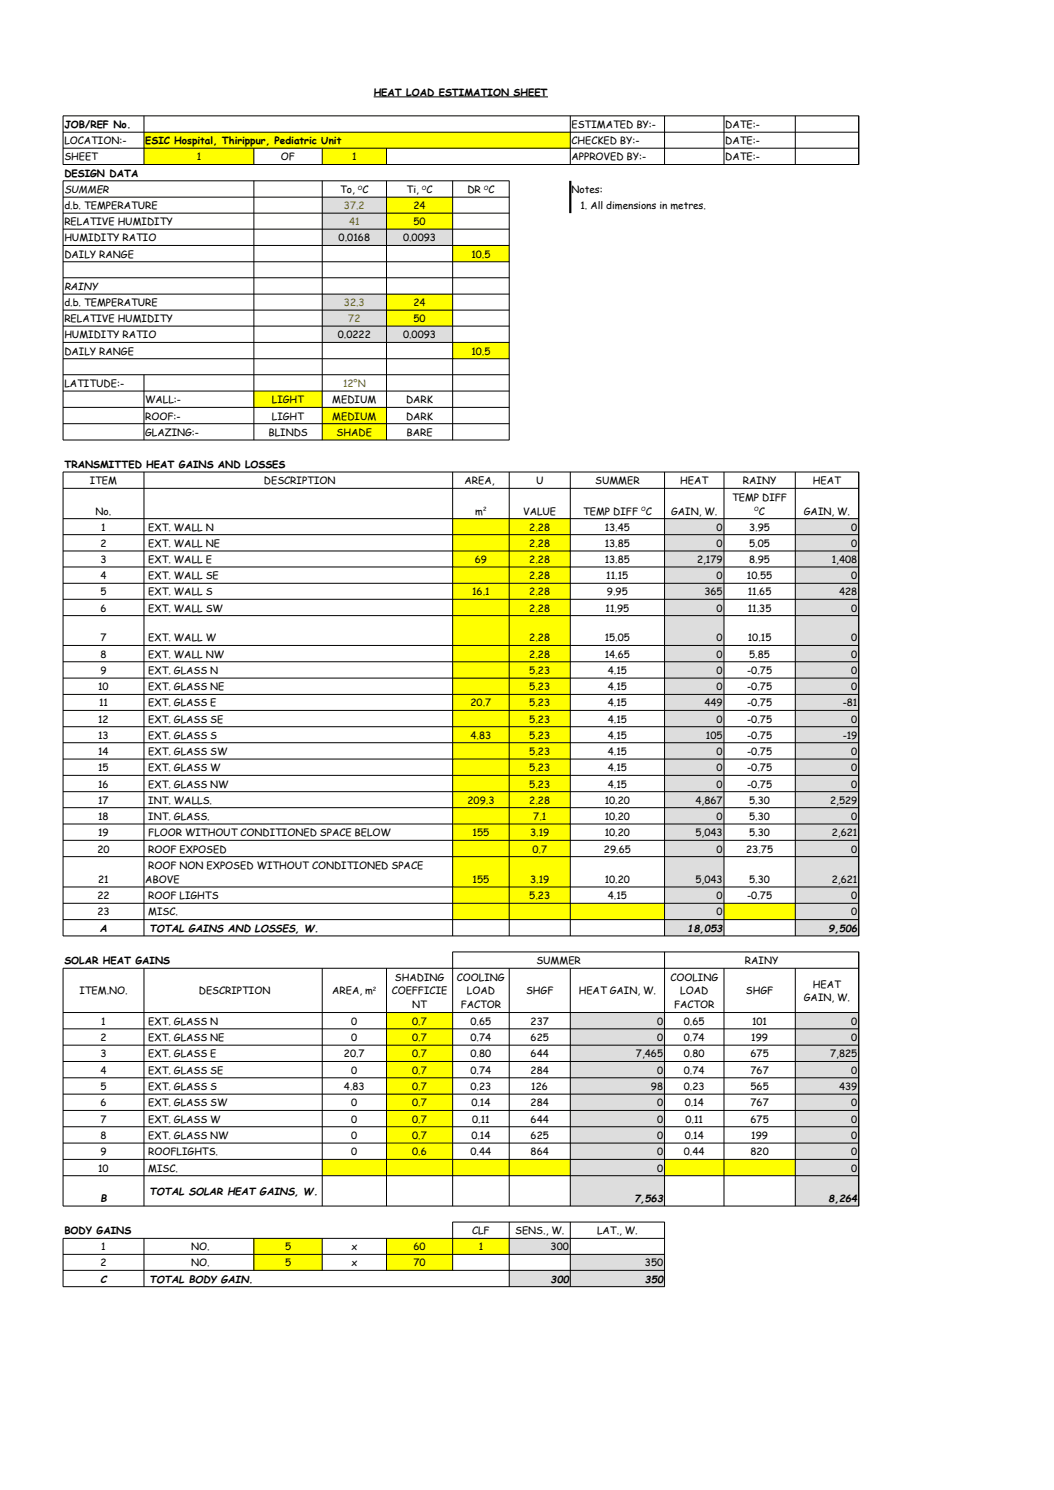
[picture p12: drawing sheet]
<svg xmlns="http://www.w3.org/2000/svg" width="297mm" height="420mm" viewBox="0 0 297 420" stroke-linecap="round" stroke-linejoin="round" font-family="sans-serif">
<defs><g id="words">
<g font-size="2.8">
<text x="105.3" y="27">HEAT LOAD ESTIMATION SHEET</text>
<text x="18.1" y="36.1">JOB/REF No.</text>
<text x="18.1" y="40.6">LOCATION:-</text>
<text x="40.9" y="40.7">ESIC Hospital, Thirippur, Pediatric Unit</text>
<text x="161" y="36.1">ESTIMATED BY:-</text>
<text x="161" y="40.6">CHECKED BY:-</text>
<text x="204.4" y="36.1">DATE:-</text>
<text x="204.4" y="40.6">DATE:-</text>
<text x="18.1" y="45.2">SHEET</text>
<text x="55.4" y="45.2">1</text>
<text x="79.2" y="45.2">OF</text>
<text x="99.2" y="45.2">1</text>
<text x="161" y="45.2">APPROVED BY:-</text>
<text x="204.4" y="45.2">DATE:-</text>
<text x="18.1" y="49.8">DESIGN DATA</text>
<text x="18.1" y="54.4">SUMMER</text>
<text x="18.1" y="58.9">d.b. TEMPERATURE</text>
<text x="95.9" y="54.4">To,</text>
<text x="102.2" y="54.4">C</text>
<text x="114.6" y="54.4">Ti,</text>
<text x="116.5" y="58.9">24</text>
<text x="120.2" y="54.4">C</text>
<text x="131.7" y="54.4">DR</text>
<text x="137.7" y="54.4">C</text>
<text x="161" y="54.4">Notes:</text>
<text x="163.6" y="58.9">1. All dimensions in metres.</text>
<text x="18.1" y="63.4">RELATIVE HUMIDITY</text>
<text x="116.5" y="63.4">50</text>
<text x="18.1" y="68.1">HUMIDITY RATIO</text>
<text x="95.4" y="68.1">0.0168</text>
<text x="113.6" y="68.1">0.0093</text>
<text x="18.1" y="72.6">DAILY RANGE</text>
<text x="132.8" y="72.6">10.5</text>
<text x="18.1" y="81.7">RAINY</text>
<text x="18.1" y="86.2">d.b. TEMPERATURE</text>
<text x="116.5" y="86.2">24</text>
<text x="18.1" y="90.8">RELATIVE HUMIDITY</text>
<text x="18.1" y="95.4">HUMIDITY RATIO</text>
<text x="95.2" y="95.4">0.0222</text>
<text x="113.6" y="95.4">0.0093</text>
<text x="116.5" y="90.8">50</text>
<text x="18.1" y="100">DAILY RANGE</text>
<text x="132.8" y="100">10.5</text>
<text x="18.1" y="109.1">LATITUDE:-</text>
<text x="40.9" y="113.7">WALL:-</text>
<text x="76.6" y="113.7">LIGHT</text>
<text x="93.6" y="113.7">MEDIUM</text>
<text x="114.4" y="113.7">DARK</text>
<text x="40.9" y="118.3">ROOF:-</text>
<text x="76.6" y="118.3">LIGHT</text>
<text x="93.6" y="118.3">MEDIUM</text>
<text x="114.4" y="118.3">DARK</text>
<text x="40.9" y="122.9">GLAZING:-</text>
<text x="75.6" y="122.9">BLINDS</text>
<text x="94.9" y="122.9">SHADE</text>
<text x="114.6" y="122.9">BARE</text>
<text x="18.1" y="131.9">TRANSMITTED HEAT GAINS AND LOSSES</text>
<text x="25.3" y="136.5">ITEM</text>
<text x="74.4" y="136.5">DESCRIPTION</text>
<text x="130.9" y="136.5">AREA,</text>
<text x="151.1" y="136.5">U</text>
<text x="167.7" y="136.5">SUMMER</text>
<text x="191.7" y="136.5">HEAT</text>
<text x="209.3" y="136.5">RAINY</text>
<text x="229.1" y="136.5">HEAT</text>
<text x="206.3" y="141.1">TEMP DIFF</text>
<text x="27" y="145.1">No.</text>
<text x="28.5" y="149.5">1</text>
<text x="41.8" y="149.5">EXT. WALL N</text>
<text x="133.9" y="145">m</text>
<text x="147.4" y="145.1">VALUE</text>
<text x="149.1" y="149.5">2.28</text>
<text x="164.3" y="145">TEMP DIFF</text>
<text x="170.4" y="149.5">13.45</text>
<text x="182" y="145">C</text>
<text x="189.1" y="145.1">GAIN, W.</text>
<text x="201.9" y="149.5">0</text>
<text x="211.1" y="149.5">3.95</text>
<text x="213.9" y="145">C</text>
<text x="226.5" y="145.1">GAIN, W.</text>
<text x="239.9" y="149.5">0</text>
<text x="28.3" y="154.2">2</text>
<text x="41.8" y="154.2">EXT. WALL NE</text>
<text x="149.1" y="154.2">2.28</text>
<text x="170.4" y="154.2">13.85</text>
<text x="201.9" y="154.2">0</text>
<text x="211.1" y="154.2">5.05</text>
<text x="239.9" y="154.2">0</text>
<text x="28.3" y="158.7">3</text>
<text x="41.8" y="158.7">EXT. WALL E</text>
<text x="133.8" y="158.7">69</text>
<text x="149.1" y="158.7">2.28</text>
<text x="170.4" y="158.7">13.85</text>
<text x="196.4" y="158.7">2,179</text>
<text x="211.1" y="158.7">8.95</text>
<text x="234.4" y="158.7">1,408</text>
<text x="28.3" y="163.3">4</text>
<text x="28.3" y="167.8">5</text>
<text x="41.8" y="163.3">EXT. WALL SE</text>
<text x="41.8" y="167.8">EXT. WALL S</text>
<text x="133" y="167.8">16.1</text>
<text x="149.1" y="163.3">2.28</text>
<text x="149.1" y="167.8">2.28</text>
<text x="170.8" y="163.3">11.15</text>
<text x="171" y="167.8">9.95</text>
<text x="198.5" y="167.8">365</text>
<text x="201.9" y="163.3">0</text>
<text x="210.5" y="163.3">10.55</text>
<text x="210.7" y="167.8">11.65</text>
<text x="236.4" y="167.8">428</text>
<text x="239.9" y="163.3">0</text>
<text x="28.3" y="172.4">6</text>
<text x="41.8" y="172.4">EXT. WALL SW</text>
<text x="149.1" y="172.4">2.28</text>
<text x="170.6" y="172.4">11.95</text>
<text x="201.9" y="172.4">0</text>
<text x="210.7" y="172.4">11.35</text>
<text x="239.9" y="172.4">0</text>
<text x="28.3" y="180.8">7</text>
<text x="28.3" y="185.4">8</text>
<text x="41.8" y="180.8">EXT. WALL W</text>
<text x="41.8" y="185.4">EXT. WALL NW</text>
<text x="149.1" y="180.8">2.28</text>
<text x="149.1" y="185.4">2.28</text>
<text x="170.4" y="180.8">15.05</text>
<text x="170.4" y="185.4">14.65</text>
<text x="201.9" y="180.8">0</text>
<text x="201.9" y="185.4">0</text>
<text x="210.7" y="180.8">10.15</text>
<text x="211.1" y="185.4">5.85</text>
<text x="239.9" y="180.8">0</text>
<text x="239.9" y="185.4">0</text>
<text x="28.3" y="190">9</text>
<text x="41.8" y="190">EXT. GLASS N</text>
<text x="149.1" y="190">5.23</text>
<text x="171.3" y="190">4.15</text>
<text x="201.9" y="190">0</text>
<text x="210.5" y="190">-0.75</text>
<text x="239.9" y="190">0</text>
<text x="27.7" y="194.6">10</text>
<text x="41.8" y="194.6">EXT. GLASS NE</text>
<text x="149.1" y="194.6">5.23</text>
<text x="171.3" y="194.6">4.15</text>
<text x="201.9" y="194.6">0</text>
<text x="210.5" y="194.6">-0.75</text>
<text x="239.9" y="194.6">0</text>
<text x="27.7" y="203.7">12</text>
<text x="27.9" y="199.1">11</text>
<text x="41.8" y="199.1">EXT. GLASS E</text>
<text x="41.8" y="203.7">EXT. GLASS SE</text>
<text x="132.6" y="199.1">20.7</text>
<text x="149.1" y="199.1">5.23</text>
<text x="149.1" y="203.7">5.23</text>
<text x="171.3" y="199.1">4.15</text>
<text x="171.3" y="203.7">4.15</text>
<text x="198.5" y="199.1">449</text>
<text x="201.9" y="203.7">0</text>
<text x="210.5" y="199.1">-0.75</text>
<text x="210.5" y="203.7">-0.75</text>
<text x="237.5" y="199.1">-81</text>
<text x="239.9" y="203.7">0</text>
<text x="27.7" y="208.2">13</text>
<text x="41.8" y="208.2">EXT. GLASS S</text>
<text x="132.6" y="208.2">4.83</text>
<text x="149.1" y="208.2">5.23</text>
<text x="171.3" y="208.2">4.15</text>
<text x="198.9" y="208.2">105</text>
<text x="210.5" y="208.2">-0.75</text>
<text x="237.5" y="208.2">-19</text>
<text x="27.7" y="212.8">14</text>
<text x="41.8" y="212.8">EXT. GLASS SW</text>
<text x="149.1" y="212.8">5.23</text>
<text x="171.3" y="212.8">4.15</text>
<text x="201.9" y="212.8">0</text>
<text x="210.5" y="212.8">-0.75</text>
<text x="239.9" y="212.8">0</text>
<text x="27.7" y="217.4">15</text>
<text x="27.7" y="222">16</text>
<text x="41.8" y="217.4">EXT. GLASS W</text>
<text x="41.8" y="222">EXT. GLASS NW</text>
<text x="149.1" y="217.4">5.23</text>
<text x="149.1" y="222">5.23</text>
<text x="171.3" y="217.4">4.15</text>
<text x="171.3" y="222">4.15</text>
<text x="201.9" y="217.4">0</text>
<text x="201.9" y="222">0</text>
<text x="210.5" y="217.4">-0.75</text>
<text x="210.5" y="222">-0.75</text>
<text x="239.9" y="217.4">0</text>
<text x="239.9" y="222">0</text>
<text x="27.7" y="226.5">17</text>
<text x="41.8" y="226.5">INT. WALLS.</text>
<text x="131.7" y="226.5">209.3</text>
<text x="149.1" y="226.5">2.28</text>
<text x="170.4" y="226.5">10.20</text>
<text x="196" y="226.5">4,867</text>
<text x="211.1" y="226.5">5.30</text>
<text x="233.9" y="226.5">2,529</text>
<text x="27.7" y="231.1">18</text>
<text x="41.8" y="231.1">INT. GLASS.</text>
<text x="150.3" y="231.1">7.1</text>
<text x="170.4" y="231.1">10.20</text>
<text x="201.9" y="231.1">0</text>
<text x="211.1" y="231.1">5.30</text>
<text x="239.9" y="231.1">0</text>
<text x="27.7" y="235.7">19</text>
<text x="41.8" y="235.7">FLOOR WITHOUT CONDITIONED SPACE BELOW</text>
<text x="133.2" y="235.7">155</text>
<text x="149.4" y="235.7">3.19</text>
<text x="170.4" y="235.7">10.20</text>
<text x="196" y="235.7">5,043</text>
<text x="211.1" y="235.7">5.30</text>
<text x="234.4" y="235.7">2,621</text>
<text x="27.4" y="240.3">20</text>
<text x="41.8" y="240.3">ROOF EXPOSED</text>
<text x="41.8" y="244.9">ROOF NON EXPOSED WITHOUT CONDITIONED SPACE</text>
<text x="150" y="240.3">0.7</text>
<text x="170.2" y="240.3">29.65</text>
<text x="201.9" y="240.3">0</text>
<text x="210.3" y="240.3">23.75</text>
<text x="239.9" y="240.3">0</text>
<text x="27.7" y="248.9">21</text>
<text x="40.9" y="248.9">ABOVE</text>
<text x="133.2" y="248.9">155</text>
<text x="149.4" y="248.9">3.19</text>
<text x="170.4" y="248.9">10.20</text>
<text x="196" y="248.9">5,043</text>
<text x="211.1" y="248.9">5.30</text>
<text x="234.4" y="248.9">2,621</text>
<text x="27.4" y="253.5">22</text>
<text x="41.8" y="253.5">ROOF LIGHTS</text>
<text x="149.1" y="253.5">5.23</text>
<text x="171.3" y="253.5">4.15</text>
<text x="201.9" y="253.5">0</text>
<text x="210.5" y="253.5">-0.75</text>
<text x="239.9" y="253.5">0</text>
<text x="27.4" y="258.1">23</text>
<text x="28.1" y="262.7">A</text>
<text x="41.8" y="258.1">MISC.</text>
<text x="42.2" y="262.7">TOTAL GAINS AND LOSSES, W.</text>
<text x="193.8" y="262.7">18,053</text>
<text x="201.9" y="258.1">0</text>
<text x="233.5" y="262.7">9,506</text>
<text x="239.9" y="258.1">0</text>
<text x="18.1" y="271.8">SOLAR HEAT GAINS</text>
<text x="151.1" y="271.8">SUMMER</text>
<text x="209.9" y="271.8">RAINY</text>
<text x="22.4" y="280.3">ITEM.NO.</text>
<text x="56" y="280.3">DESCRIPTION</text>
<text x="93.6" y="280.3">AREA, m</text>
<text x="110.4" y="280.3">COEFFICIE</text>
<text x="111.3" y="276.4">SHADING</text>
<text x="128.8" y="276.4">COOLING</text>
<text x="131.6" y="280.3">LOAD</text>
<text x="148.2" y="280.3">SHGF</text>
<text x="163.1" y="280.3">HEAT GAIN, W.</text>
<text x="188.9" y="276.4">COOLING</text>
<text x="191.7" y="280.3">LOAD</text>
<text x="210.2" y="280.3">SHGF</text>
<text x="229.1" y="278.4">HEAT</text>
<text x="116.1" y="284.2">NT</text>
<text x="129.8" y="284.2">FACTOR</text>
<text x="189.9" y="284.2">FACTOR</text>
<text x="226.5" y="282.3">GAIN, W.</text>
<text x="28.3" y="293.5">2</text>
<text x="28.5" y="288.8">1</text>
<text x="41.8" y="288.8">EXT. GLASS N</text>
<text x="41.8" y="293.5">EXT. GLASS NE</text>
<text x="99" y="288.8">0</text>
<text x="99" y="293.5">0</text>
<text x="116.1" y="288.8">0.7</text>
<text x="116.1" y="293.5">0.7</text>
<text x="132.6" y="288.8">0.65</text>
<text x="132.6" y="293.5">0.74</text>
<text x="149.5" y="288.8">237</text>
<text x="149.5" y="293.5">625</text>
<text x="185.2" y="288.8">0</text>
<text x="185.2" y="293.5">0</text>
<text x="192.7" y="288.8">0.65</text>
<text x="192.7" y="293.5">0.74</text>
<text x="211.7" y="293.5">199</text>
<text x="211.9" y="288.8">101</text>
<text x="239.9" y="288.8">0</text>
<text x="239.9" y="293.5">0</text>
<text x="28.3" y="298.1">3</text>
<text x="41.8" y="298.1">EXT. GLASS E</text>
<text x="96.9" y="298.1">20.7</text>
<text x="116.1" y="298.1">0.7</text>
<text x="132.6" y="298.1">0.80</text>
<text x="149.5" y="298.1">644</text>
<text x="179.2" y="298.1">7,465</text>
<text x="192.7" y="298.1">0.80</text>
<text x="211.5" y="298.1">675</text>
<text x="233.9" y="298.1">7,825</text>
<text x="28.3" y="302.7">4</text>
<text x="41.8" y="302.7">EXT. GLASS SE</text>
<text x="99" y="302.7">0</text>
<text x="116.1" y="302.7">0.7</text>
<text x="132.6" y="302.7">0.74</text>
<text x="149.5" y="302.7">284</text>
<text x="185.2" y="302.7">0</text>
<text x="192.7" y="302.7">0.74</text>
<text x="211.5" y="302.7">767</text>
<text x="239.9" y="302.7">0</text>
<text x="28.3" y="307.3">5</text>
<text x="28.3" y="311.9">6</text>
<text x="41.8" y="307.3">EXT. GLASS S</text>
<text x="41.8" y="311.9">EXT. GLASS SW</text>
<text x="96.9" y="307.3">4.83</text>
<text x="99" y="311.9">0</text>
<text x="116.1" y="307.3">0.7</text>
<text x="116.1" y="311.9">0.7</text>
<text x="132.6" y="307.3">0.23</text>
<text x="132.8" y="311.9">0.14</text>
<text x="149.5" y="311.9">284</text>
<text x="149.7" y="307.3">126</text>
<text x="183.4" y="307.3">98</text>
<text x="185.2" y="311.9">0</text>
<text x="192.7" y="307.3">0.23</text>
<text x="192.9" y="311.9">0.14</text>
<text x="211.5" y="307.3">565</text>
<text x="211.5" y="311.9">767</text>
<text x="236.4" y="307.3">439</text>
<text x="239.9" y="311.9">0</text>
<text x="28.3" y="316.5">7</text>
<text x="41.8" y="316.5">EXT. GLASS W</text>
<text x="99" y="316.5">0</text>
<text x="116.1" y="316.5">0.7</text>
<text x="133" y="316.5">0.11</text>
<text x="149.5" y="316.5">644</text>
<text x="185.2" y="316.5">0</text>
<text x="193.2" y="316.5">0.11</text>
<text x="211.5" y="316.5">675</text>
<text x="239.9" y="316.5">0</text>
<text x="28.3" y="321.1">8</text>
<text x="41.8" y="321.1">EXT. GLASS NW</text>
<text x="99" y="321.1">0</text>
<text x="116.1" y="321.1">0.7</text>
<text x="132.8" y="321.1">0.14</text>
<text x="149.5" y="321.1">625</text>
<text x="185.2" y="321.1">0</text>
<text x="192.9" y="321.1">0.14</text>
<text x="211.7" y="321.1">199</text>
<text x="239.9" y="321.1">0</text>
<text x="28.3" y="325.6">9</text>
<text x="41.8" y="325.6">ROOFLIGHTS.</text>
<text x="99" y="325.6">0</text>
<text x="116.1" y="325.6">0.6</text>
<text x="132.6" y="325.6">0.44</text>
<text x="149.5" y="325.6">864</text>
<text x="185.2" y="325.6">0</text>
<text x="192.7" y="325.6">0.44</text>
<text x="211.5" y="325.6">820</text>
<text x="239.9" y="325.6">0</text>
<text x="27.7" y="330.3">10</text>
<text x="41.8" y="330.3">MISC.</text>
<text x="185.2" y="330.3">0</text>
<text x="239.9" y="330.3">0</text>
<text x="28.3" y="338.8">B</text>
<text x="42.2" y="336.8">TOTAL SOLAR HEAT GAINS, W.</text>
<text x="178.8" y="338.8">7,563</text>
<text x="233.5" y="338.8">8,264</text>
<text x="18.1" y="347.9">BODY GAINS</text>
<text x="133" y="347.9">CLF</text>
<text x="145.2" y="347.9">SENS., W.</text>
<text x="168.2" y="347.9">LAT., W.</text>
<text x="28.5" y="352.4">1</text>
<text x="53.9" y="352.4">NO.</text>
<text x="80.3" y="352.4">5</text>
<text x="99" y="352.4">x</text>
<text x="116.5" y="352.4">60</text>
<text x="134.9" y="352.4">1</text>
<text x="155.1" y="352.4">300</text>
<text x="28.3" y="356.9">2</text>
<text x="53.9" y="356.9">NO.</text>
<text x="80.3" y="356.9">5</text>
<text x="99" y="356.9">x</text>
<text x="116.5" y="356.9">70</text>
<text x="181.7" y="356.9">350</text>
<text x="28.3" y="361.5">C</text>
<text x="42.2" y="361.5">TOTAL BODY GAIN.</text>
<text x="155.1" y="361.5">300</text>
<text x="181.7" y="361.5">350</text>
</g>
<g font-size="2.8" fill="#ce181e">
<text x="96.9" y="58.9">37.2</text>
<text x="98.3" y="63.4">41</text>
<text x="96.9" y="86.2">32.3</text>
<text x="98.1" y="90.8">72</text>
<text x="96.7" y="109.1">12°N</text>
</g>
<g font-size="1.6">
<text x="100.9" y="53.5">O</text>
<text x="118.9" y="53.5">O</text>
<text x="136.4" y="53.5">O</text>
<text x="136.1" y="144.1">2</text>
<text x="180.7" y="144.1">O</text>
<text x="212.6" y="144.1">O</text>
<text x="105.1" y="279.4">2</text>
</g>
</g></defs>
<g fill="#ff0">
<path d="M40.5 37.2h120.2v4.5h-120.2z" fill-rule="evenodd"/>
<path d="M40.5 41.7h31v4.7h-31z" fill-rule="evenodd"/>
<path d="M90.8 41.7h18.1v4.7h-18.1z" fill-rule="evenodd"/>
</g>
<path d="M90.8 55.5h18.1v9.1h-18.1z" fill-rule="evenodd" fill="#ddd"/>
<path d="M108.9 55.5h18.6v9.1h-18.6z" fill-rule="evenodd" fill="#ff0"/>
<path d="M90.8 64.6h36.7v4.6h-36.7z" fill-rule="evenodd" fill="#ddd"/>
<path d="M127.5 69.2h16v4.6h-16z" fill-rule="evenodd" fill="#ff0"/>
<path d="M90.8 82.9h18.1v9h-18.1z" fill-rule="evenodd" fill="#ddd"/>
<path d="M108.9 82.9h18.6v9h-18.6z" fill-rule="evenodd" fill="#ff0"/>
<path d="M90.8 91.9h36.7v4.6h-36.7z" fill-rule="evenodd" fill="#ddd"/>
<g fill="#ff0">
<path d="M127.5 96.5h16v4.6h-16z" fill-rule="evenodd"/>
<path d="M71.5 110.2h19.3v4.6h-19.3z" fill-rule="evenodd"/>
<path d="M90.8 114.8h18.1v9.2h-18.1z" fill-rule="evenodd"/>
<path d="M127.5 146.2h33.2v108.4h-33.2z" fill-rule="evenodd"/>
</g>
<g fill="#ddd">
<path d="M187.2 146.2h16.8v108.4h-16.8z" fill-rule="evenodd"/>
<path d="M224.1 146.2h17.9v108.4h-17.9z" fill-rule="evenodd"/>
</g>
<path d="M127.5 254.6h59.7v4.6h-59.7z" fill-rule="evenodd" fill="#ff0"/>
<path d="M187.2 254.6h16.8v4.6h-16.8z" fill-rule="evenodd" fill="#ddd"/>
<path d="M204 254.6h20.1v4.6h-20.1z" fill-rule="evenodd" fill="#ff0"/>
<g fill="#ddd">
<path d="M224.1 254.6h17.9v4.6h-17.9z" fill-rule="evenodd"/>
<path d="M187.2 259.2h16.8v4.6h-16.8z" fill-rule="evenodd"/>
<path d="M224.1 259.2h17.9v4.6h-17.9z" fill-rule="evenodd"/>
</g>
<path d="M108.9 285.4h18.6v41.4h-18.6z" fill-rule="evenodd" fill="#ff0"/>
<g fill="#ddd">
<path d="M160.7 285.4h26.5v41.4h-26.5z" fill-rule="evenodd"/>
<path d="M224.1 285.4h17.9v41.4h-17.9z" fill-rule="evenodd"/>
</g>
<path d="M90.8 326.8h69.9v4.6h-69.9z" fill-rule="evenodd" fill="#ff0"/>
<path d="M160.7 326.8h26.5v4.6h-26.5z" fill-rule="evenodd" fill="#ddd"/>
<path d="M187.2 326.8h36.9v4.6h-36.9z" fill-rule="evenodd" fill="#ff0"/>
<g fill="#ddd">
<path d="M224.1 326.8h17.9v4.6h-17.9z" fill-rule="evenodd"/>
<path d="M160.7 331.4h26.5v8.5h-26.5z" fill-rule="evenodd"/>
<path d="M224.1 331.4h17.9v8.5h-17.9z" fill-rule="evenodd"/>
</g>
<g fill="#ff0">
<path d="M71.5 349h19.3v4.6h-19.3z" fill-rule="evenodd"/>
<path d="M108.9 349h34.6v4.6h-34.6z" fill-rule="evenodd"/>
</g>
<path d="M143.5 349h17.2v4.6h-17.2z" fill-rule="evenodd" fill="#ddd"/>
<g fill="#ff0">
<path d="M71.5 353.6h19.3v4.5h-19.3z" fill-rule="evenodd"/>
<path d="M108.9 353.6h18.6v4.5h-18.6z" fill-rule="evenodd"/>
</g>
<g fill="#ddd">
<path d="M160.7 353.6h26.5v4.5h-26.5z" fill-rule="evenodd"/>
<path d="M143.5 358.1h43.7v4.6h-43.7z" fill-rule="evenodd"/>
</g>
<g fill="none" stroke="#000" stroke-width=".28">
<path d="M17.8 32.7h224.2M17.8 37.3h224.2M17.8 32.6v13.8M40.6 32.6v13.8M105.3 27.3h49.1M160.7 32.6v13.8M187.3 32.6v13.8M204 32.6v13.8M224.1 32.6v13.8M242 32.6v13.8M17.8 41.8h224.2M17.8 46.4h224.2"/>
<path d="M17.8 51h125.7M17.8 55.6h125.7M17.8 50.9v73.2l125.7-.1v-73.1M71.5 41.7v4.7M71.5 50.9v73.2M90.8 41.7v4.7M90.8 50.9v73.2M108.9 41.7v4.7M108.9 50.9v73.2M127.5 50.9v73.2M17.8 60.1h125.7M17.8 64.6h125.7"/>
<path d="M17.8 69.2h125.7M17.8 73.8h125.7M17.8 78.3h125.7M17.8 82.9h125.7M17.8 87.4h125.7M17.8 91.9h125.7M17.8 96.5h125.7M17.8 101.1h125.7M17.8 105.6h125.7M17.8 110.2h125.7M17.8 114.8h125.7M17.8 119.4h125.7"/>
<path d="M40.6 105.6v18.5M17.8 133.1h224.2M17.8 137.7h224.2M17.8 133v130.8h224.2v-130.8M40.6 133v130.8M127.5 133v130.8M143.5 133v130.8M160.7 133v130.8M187.3 133v130.8M204 133v130.8M224.1 133v130.8M17.8 146.2h224.2"/>
<path d="M17.8 150.7h224.2M17.8 155.3h224.2M17.8 159.8h224.2M17.8 164.4h224.2M17.8 168.9h224.2M17.8 173.5h224.2M17.8 181.9h224.2M17.8 186.5h224.2M17.8 191.1h224.2M17.8 195.7h224.2M17.8 200.3h224.2M17.8 204.8h224.2"/>
<path d="M17.8 209.4h224.2M17.8 214h224.2M17.8 218.6h224.2M17.8 223.2h224.2M17.8 227.7h224.2M17.8 232.3h224.2M17.8 236.9h224.2M17.8 241.5h224.2M17.8 250h224.2M17.8 254.6h224.2M17.8 259.2h224.2M40.6 272.9v67.1"/>
<path d="M90.8 272.9v67.1M108.9 272.9v67.1M127.5 268.3h114.5v71.7h-224.2v-67.1h224.2M127.5 268.3v71.7M143.5 272.9v67.1M160.7 272.9v67.1M187.3 268.3v71.7M204 272.9v67.1M224.1 272.9v67.1M17.8 285.4h224.2M17.8 290h224.2M17.8 294.6h224.2"/>
<path d="M17.8 299.2h224.2M17.8 303.8h224.2M17.8 308.4h224.2M17.8 313h224.2M17.8 317.6h224.2M17.8 322.2h224.2M17.8 326.8h224.2M17.8 331.4h224.2M17.8 353.6h169.5M17.8 358.1h169.5M40.6 349.1v13.6M71.5 349.1v9"/>
<path d="M90.8 349.1v9M108.9 349.1v9M127.5 344.5h59.8v18.2M127.5 344.5v13.6M143.5 344.5v18.2M160.7 344.5v18.2M187.3 349.1h-169.5v13.6M17.8 362.7h169.5"/>
</g>
<path d="M160.7 51v9.1" fill="none" stroke="#000" stroke-width=".62" stroke-linecap="butt"/>
<use href="#words"/>
</svg>
